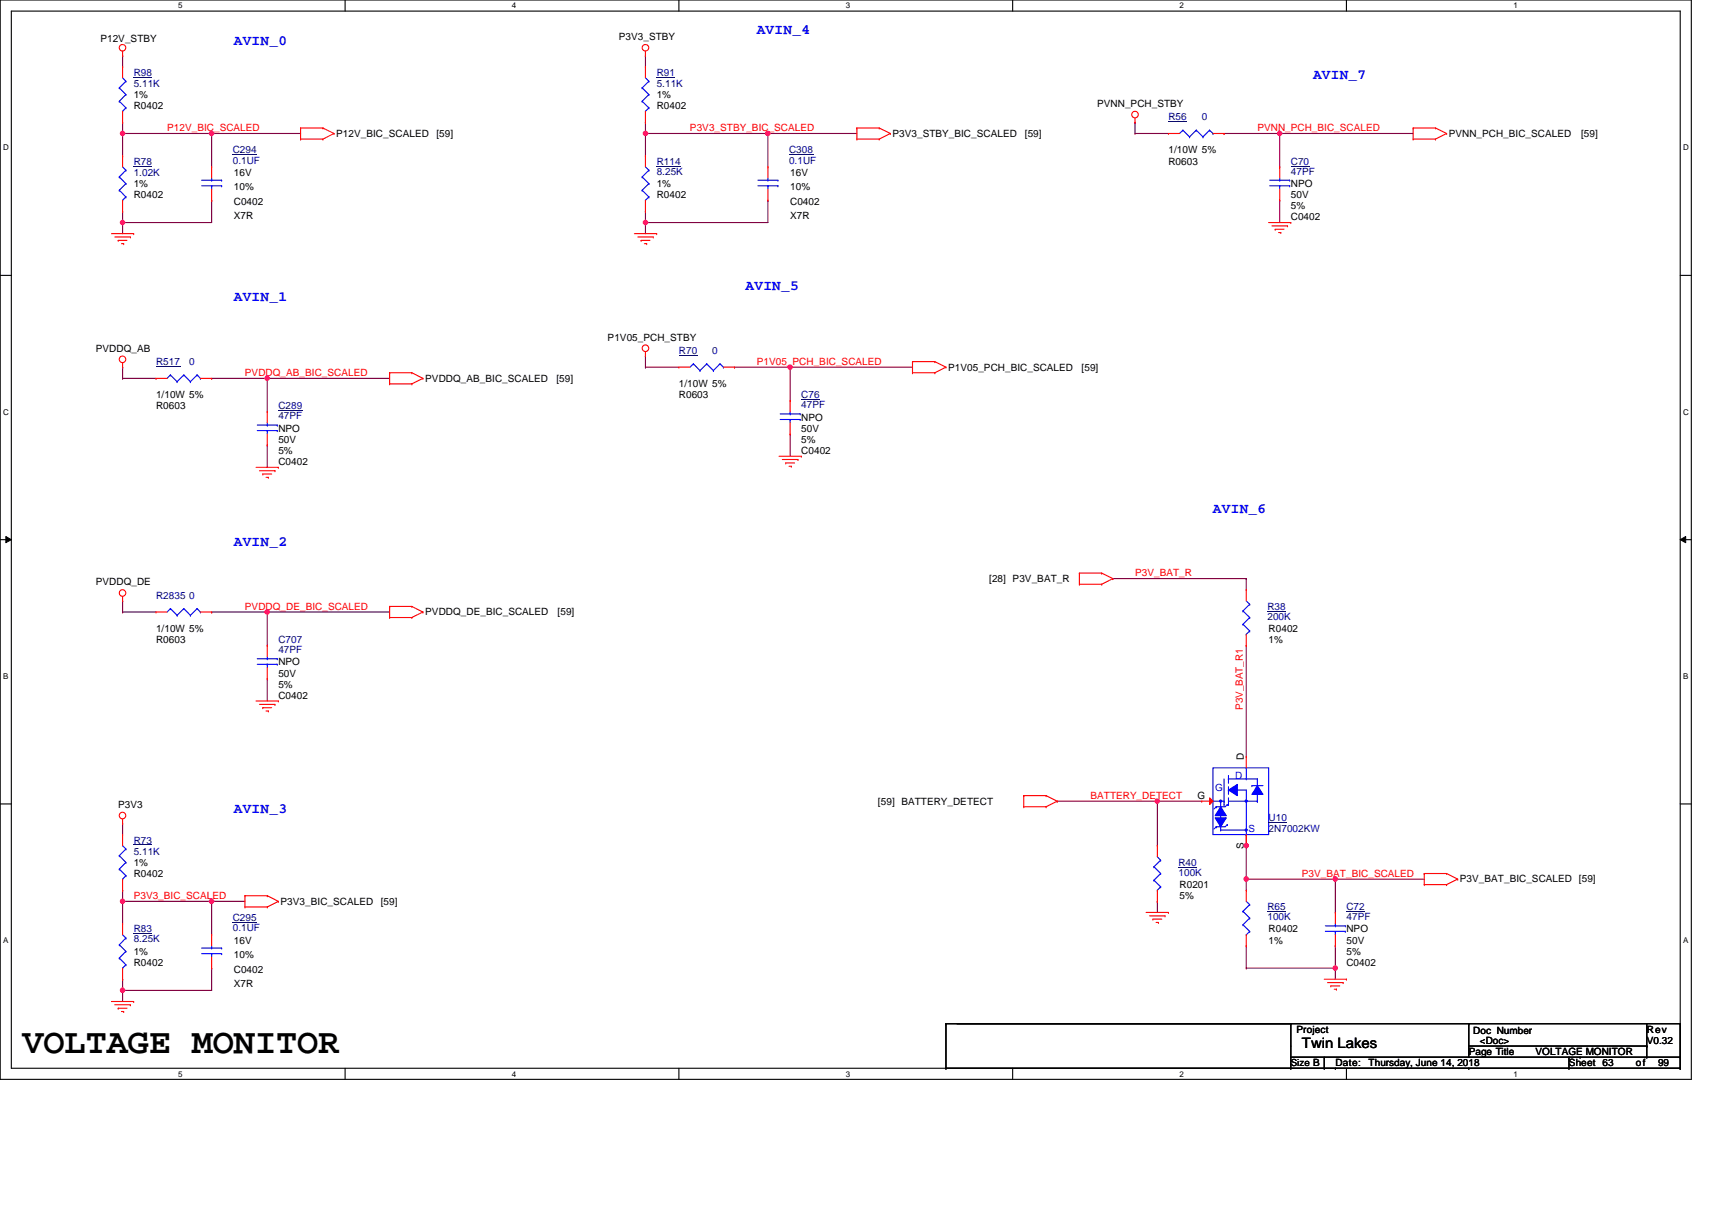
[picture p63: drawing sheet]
<svg xmlns="http://www.w3.org/2000/svg" width="297mm" height="210mm" viewBox="0 0 297 210" stroke-linecap="round" stroke-linejoin="round" font-family="sans-serif">
<defs><g id="words">
<text font-size="6.1" x="3.9" y="182.7">VOLTAGE MONITOR</text>
<g font-size="2.5" fill="#00f">
<text x="131.3" y="5.9">AVIN_4</text>
<text x="40.6" y="7.9">AVIN_0</text>
<text x="227.8" y="13.7">AVIN_7</text>
<text x="40.6" y="52.3">AVIN_1</text>
<text x="129.4" y="50.4">AVIN_5</text>
<text x="210.5" y="89">AVIN_6</text>
<text x="40.6" y="94.7">AVIN_2</text>
<text x="40.6" y="141.1">AVIN_3</text>
</g>
<text font-size="2.5" x="225.9" y="181.8">Twin Lakes</text>
<g font-size="1.7">
<text x="17.4" y="7.3">P12V_STBY</text>
<text x="107.4" y="6.9">P3V3_STBY</text>
<text x="23.2" y="17">1%</text>
<text x="113.9" y="17">1%</text>
<text x="23.2" y="18.9">R0402</text>
<text x="58.3" y="23.7">P12V_BIC_SCALED</text>
<text x="75.7" y="23.7">[59]</text>
<text x="113.9" y="18.9">R0402</text>
<text x="154.9" y="23.7">P3V3_STBY_BIC_SCALED</text>
<text x="177.8" y="23.7">[59]</text>
<text x="190.4" y="18.5">PVNN_PCH_STBY</text>
<text x="251.4" y="23.7">PVNN_PCH_BIC_SCALED</text>
<text x="274.3" y="23.7">[59]</text>
<text x="202.7" y="26.6">1/10W 5%</text>
<text x="202.7" y="28.6">R0603</text>
<text x="23.2" y="32.4">1%</text>
<text x="23.2" y="34.4">R0402</text>
<text x="40.6" y="30.5">16V</text>
<text x="40.6" y="33">10%</text>
<text x="40.6" y="35.5">C0402</text>
<text x="113.9" y="32.4">1%</text>
<text x="113.9" y="34.4">R0402</text>
<text x="137.1" y="30.5">16V</text>
<text x="137.1" y="33">10%</text>
<text x="137.1" y="35.5">C0402</text>
<text x="224" y="32.4">NPO</text>
<text x="224" y="34.4">50V</text>
<text x="40.6" y="38">X7R</text>
<text x="137.1" y="38">X7R</text>
<text x="224" y="36.3">5%</text>
<text x="224" y="38.2">C0402</text>
<text x="105.4" y="59.1">P1V05_PCH_STBY</text>
<text x="16.6" y="61">PVDDQ_AB</text>
<text x="164.5" y="64.3">P1V05_PCH_BIC_SCALED</text>
<text x="187.7" y="64.3">[59]</text>
<text x="27.1" y="69.1">1/10W 5%</text>
<text x="27.1" y="71">R0603</text>
<text x="73.8" y="66.2">PVDDQ_AB_BIC_SCALED</text>
<text x="96.6" y="66.2">[59]</text>
<text x="117.8" y="67.2">1/10W 5%</text>
<text x="117.8" y="69.1">R0603</text>
<text x="48.3" y="74.9">NPO</text>
<text x="48.3" y="76.8">50V</text>
<text x="139" y="73">NPO</text>
<text x="139" y="74.9">50V</text>
<text x="139" y="76.8">5%</text>
<text x="48.3" y="78.8">5%</text>
<text x="48.3" y="80.7">C0402</text>
<text x="139" y="78.8">C0402</text>
<text x="16.6" y="101.5">PVDDQ_DE</text>
<text x="171.6" y="101">[28] P3V_BAT_R</text>
<text x="73.8" y="106.7">PVDDQ_DE_BIC_SCALED</text>
<text x="96.7" y="106.7">[59]</text>
<text x="27.1" y="109.6">1/10W 5%</text>
<text x="27.1" y="111.6">R0603</text>
<text x="220.1" y="109.6">R0402</text>
<text x="220.1" y="111.6">1%</text>
<text x="48.3" y="115.4">NPO</text>
<text x="48.3" y="117.4">50V</text>
<text x="48.3" y="119.3">5%</text>
<text x="48.3" y="121.2">C0402</text>
<text x="215.8" y="131.8" transform="rotate(-90 215.8 131.8)">D</text>
<text x="20.5" y="140.1">P3V3</text>
<text x="152.3" y="139.6">[59] BATTERY_DETECT</text>
<text x="207.7" y="138.6">G</text>
<text x="215.8" y="147.3" transform="rotate(-90 215.8 147.3)">S</text>
<text x="23.2" y="150.2">1%</text>
<text x="23.2" y="152.1">R0402</text>
<text x="204.7" y="154.1">R0201</text>
<text x="204.7" y="156">5%</text>
<text x="253.3" y="153.1">P3V_BAT_BIC_SCALED [59]</text>
<text x="48.7" y="156.9">P3V3_BIC_SCALED</text>
<text x="66.1" y="156.9">[59]</text>
<text x="220.1" y="161.8">R0402</text>
<text x="233.6" y="161.8">NPO</text>
<text x="23.2" y="165.6">1%</text>
<text x="23.2" y="167.6">R0402</text>
<text x="40.6" y="163.7">16V</text>
<text x="40.6" y="166.2">10%</text>
<text x="220.1" y="163.7">1%</text>
<text x="233.6" y="163.7">50V</text>
<text x="233.6" y="165.6">5%</text>
<text x="233.6" y="167.6">C0402</text>
<text x="40.6" y="168.7">C0402</text>
<text x="40.6" y="171.2">X7R</text>
<text x="224.9" y="179.1">Project</text>
<text x="255.6" y="179.3">Doc Number</text>
<text x="285.7" y="179.1">Rev</text>
<text x="224" y="184.9">Size B</text>
<text x="231.7" y="184.9">Date:</text>
<text x="237.5" y="184.9">Thursday, June 14, 2018</text>
<text x="254.8" y="183">Page Title</text>
<text x="256.8" y="181.1">&lt;Doc&gt;</text>
<text x="266.4" y="183">VOLTAGE MONITOR</text>
<text x="272.2" y="184.9">Sheet 63</text>
<text x="283.8" y="184.9">of</text>
<text x="285.7" y="181.1">V0.32</text>
<text x="287.7" y="184.9">99</text>
</g>
<g font-size="1.7" fill="#000080">
<text x="23.2" y="13.1">R98</text>
<text x="23.2" y="15">5.11K</text>
<text x="113.9" y="13.1">R91</text>
<text x="113.9" y="15">5.11K</text>
<text x="202.7" y="20.8">R56</text>
<text x="208.5" y="20.8">0</text>
<text x="23.2" y="28.6">R78</text>
<text x="40.4" y="26.6">C294</text>
<text x="40.4" y="28.4">0.1UF</text>
<text x="113.9" y="28.6">R114</text>
<text x="136.9" y="26.6">C308</text>
<text x="136.9" y="28.4">0.1UF</text>
<text x="224" y="28.6">C70</text>
<text x="23.2" y="30.5">1.02K</text>
<text x="113.9" y="30.3">8.25K</text>
<text x="224" y="30.3">47PF</text>
<text x="27.1" y="63.3">R517</text>
<text x="32.8" y="63.3">0</text>
<text x="117.8" y="61.4">R70</text>
<text x="123.6" y="61.4">0</text>
<text x="48.3" y="71">C289</text>
<text x="139" y="69.1">C76</text>
<text x="139" y="70.8">47PF</text>
<text x="48.3" y="72.8">47PF</text>
<text x="27.1" y="103.8">R2835 0</text>
<text x="219.9" y="105.8">R38</text>
<text x="219.9" y="107.5">200K</text>
<text x="48.3" y="111.6">C707</text>
<text x="48.3" y="113.3">47PF</text>
<text x="220.1" y="142.5">U10</text>
<text x="23.2" y="146.3">R73</text>
<text x="23.2" y="148.3">5.11K</text>
<text x="220.1" y="144.4">2N7002KW</text>
<text x="204.5" y="150.2">R40</text>
<text x="204.5" y="151.9">100K</text>
<text x="23.2" y="161.8">R83</text>
<text x="40.4" y="159.8">C295</text>
<text x="40.4" y="161.6">0.1UF</text>
<text x="219.9" y="157.9">R65</text>
<text x="219.9" y="159.6">100K</text>
<text x="233.6" y="157.9">C72</text>
<text x="233.6" y="159.6">47PF</text>
<text x="23.2" y="163.5">8.25K</text>
</g>
<g font-size="1.7" fill="#f00">
<text x="29" y="22.8">P12V_BIC_SCALED</text>
<text x="119.7" y="22.8">P3V3_STBY_BIC_SCALED</text>
<text x="218.2" y="22.8">PVNN_PCH_BIC_SCALED</text>
<text x="42.5" y="65.2">PVDDQ_AB_BIC_SCALED</text>
<text x="131.3" y="63.3">P1V05_PCH_BIC_SCALED</text>
<text x="196.9" y="100">P3V_BAT_R</text>
<text x="42.5" y="105.8">PVDDQ_DE_BIC_SCALED</text>
<text x="215.6" y="123.2" transform="rotate(-90 215.6 123.2)">P3V_BAT_R1</text>
<text x="189.2" y="138.6">BATTERY_DETECT</text>
<text x="23.2" y="156">P3V3_BIC_SCALED</text>
<text x="225.9" y="152.1">P3V_BAT_BIC_SCALED</text>
</g>
<g font-size="1.7" fill="#00f">
<text x="210.8" y="137.2">G</text>
<text x="214.3" y="135.1">D</text>
<text x="216.6" y="144.3">S</text>
</g>
<g font-size="1.4">
<text x="30.9" y="1.5">5</text>
<text x="88.8" y="1.5">4</text>
<text x="146.7" y="1.5">3</text>
<text x="204.7" y="1.5">2</text>
<text x="262.6" y="1.5">1</text>
<text x=".5" y="26.1">D</text>
<text x="292" y="26.1">D</text>
<text x=".5" y="71.9">C</text>
<text x="292" y="71.9">C</text>
<text x=".5" y="117.8">B</text>
<text x="292" y="117.8">B</text>
<text x=".5" y="163.6">A</text>
<text x="292" y="163.6">A</text>
<text x="30.9" y="186.8">5</text>
<text x="88.8" y="186.8">4</text>
<text x="146.7" y="186.8">3</text>
<text x="204.7" y="186.8">2</text>
<text x="262.6" y="186.8">1</text>
</g>
</g></defs>
<path d="M0 0h293.5v187.2h-293.5zM2 1.9h289.5v183.4h-289.5z" fill="none" stroke="#000" stroke-width=".19"/>
<g fill="#fff">
<path d="M30.9 .2h.8v1.6h-.8z"/>
<path d="M30.9 185.5h.8v1.6h-.8z"/>
</g>
<path d="M59.9 0v1.9M59.9 185.3v1.9" fill="none" stroke="#000" stroke-width=".19"/>
<g fill="#fff">
<path d="M88.8 .2h.8v1.6h-.8z"/>
<path d="M88.8 185.5h.8v1.6h-.8z"/>
</g>
<path d="M117.8 0v1.9M117.8 185.3v1.9" fill="none" stroke="#000" stroke-width=".19"/>
<g fill="#fff">
<path d="M146.7 .2h.8v1.6h-.8z"/>
<path d="M146.7 185.5h.8v1.6h-.8z"/>
</g>
<path d="M175.7 0v1.9M175.7 185.3v1.9" fill="none" stroke="#000" stroke-width=".19"/>
<g fill="#fff">
<path d="M204.7 .2h.7v1.6h-.7z"/>
<path d="M204.7 185.5h.7v1.6h-.7z"/>
</g>
<path d="M233.6 0v1.9M233.6 185.3v1.9" fill="none" stroke="#000" stroke-width=".19"/>
<g fill="#fff">
<path d="M262.6 .2h.7v1.6h-.7z"/>
<path d="M262.6 185.5h.7v1.6h-.7z"/>
<path d="M.5 24.8h1v1.6h-1z"/>
<path d="M292 24.8h1v1.6h-1z"/>
<path d="M.5 70.7h1v1.5h-1z"/>
<path d="M292 70.7h1v1.5h-1z"/>
</g>
<path d="M0 47.8h2M291.5 47.8h2" fill="none" stroke="#000" stroke-width=".19"/>
<g fill="#fff">
<path d="M.5 116.5h.9v1.6h-.9z"/>
<path d="M292 116.5h.9v1.6h-.9z"/>
</g>
<path d="M0 93.6h2M291.5 93.6h2" fill="none" stroke="#000" stroke-width=".19"/>
<path d="M1 93.1l1 .5-1 .5zM291.5 93.6l1-.5v1z" fill="#000"/>
<path d="M1 93.1l1 .5-1 .5zM291.5 93.6l1-.5v1z" fill="none" stroke="#000" stroke-width=".17"/>
<g fill="#fff">
<path d="M.5 162.4h.9v1.5h-.9z"/>
<path d="M292 162.4h.9v1.5h-.9z"/>
</g>
<path d="M0 139.5h2M291.5 139.5h2" fill="none" stroke="#000" stroke-width=".19"/>
<g fill="none" stroke="#800040" stroke-width=".19">
<path d="M196.9 23.2h.1M196.9 21.2h.1M196.9 23.2h5.8M196.9 21.2v2M222 23.2h.1M222 34.7h.1M222 23.2v5.8M222 34.7v3.9M21.3 63.7h.1M21.3 65.6h.1M21.3 63.7v1.9M21.3 65.6h5.8"/>
<path d="M46.4 65.6h.1M46.4 77.2h.1M46.4 65.6v5.8M46.4 77.2v3.9M112 61.8h.1M112 63.7h.1M112 61.8v1.9M112 63.7h5.8M137.1 63.7h.1M137.1 75.3h.1M137.1 63.7v5.8M137.1 75.3v3.8"/>
<path d="M21.3 154.4h.1M21.3 142.9h.1M21.3 142.9v1.9M21.3 154.4v2M21.3 169.9h.1M21.3 169.9v1.9"/>
</g>
<circle cx="21.3" cy="171.8" r=".38" fill="#f0f"/>
<circle cx="21.3" cy="171.8" r=".38" fill="none" stroke="#f0f" stroke-width=".19"/>
<path d="M21.3 9.7h.1M21.3 9.7v1.9M112 9.7h.1M112 9.7v1.9M21.3 21.2h.1M21.3 23.2h.1M21.3 21.2v5.8M21.3 23.2h15.4M112 21.2h.1M112 36.7h.1M112 21.2v2M112 36.7v1.9" fill="none" stroke="#800040" stroke-width=".19"/>
<circle cx="21.3" cy="23.1" r=".38" fill="#f0f"/>
<circle cx="21.3" cy="23.1" r=".38" fill="none" stroke="#f0f" stroke-width=".19"/>
<path d="M21.3 36.7h.1M21.3 36.7v1.9M112 23.2h.1M112 23.2h21.2M112 23.2v3.8" fill="none" stroke="#800040" stroke-width=".19"/>
<circle cx="112" cy="23.1" r=".38" fill="#f0f"/>
<circle cx="112" cy="23.1" r=".38" fill="none" stroke="#f0f" stroke-width=".19"/>
<path d="M36.7 65.6h.1M36.7 65.6h9.7" fill="none" stroke="#800040" stroke-width=".19"/>
<circle cx="46.4" cy="65.6" r=".38" fill="#f0f"/>
<circle cx="46.4" cy="65.6" r=".38" fill="none" stroke="#f0f" stroke-width=".19"/>
<path d="M46.4 65.6h.1M46.4 65.6h21.2M127.4 63.7h.1M127.4 63.7h30.9M137.1 63.7h.1" fill="none" stroke="#800040" stroke-width=".19"/>
<circle cx="137.1" cy="63.7" r=".38" fill="#f0f"/>
<circle cx="137.1" cy="63.7" r=".38" fill="none" stroke="#f0f" stroke-width=".19"/>
<path d="M21.3 156.4h.1M21.3 156.4h15.4M21.3 156.4v3.8" fill="none" stroke="#800040" stroke-width=".19"/>
<circle cx="21.3" cy="156.3" r=".38" fill="#f0f"/>
<circle cx="21.3" cy="156.3" r=".38" fill="none" stroke="#f0f" stroke-width=".19"/>
<path d="M212.4 23.2h.1M212.4 23.2h32.8M222 23.2h.1" fill="none" stroke="#800040" stroke-width=".19"/>
<circle cx="222" cy="23.1" r=".38" fill="#f0f"/>
<circle cx="222" cy="23.1" r=".38" fill="none" stroke="#f0f" stroke-width=".19"/>
<path d="M216.2 144.8h.1M216.2 144.8v1.9M231.7 164.1h.1M231.7 164.1v3.8" fill="none" stroke="#800040" stroke-width=".19"/>
<circle cx="216.2" cy="146.7" r=".38" fill="#f0f"/>
<circle cx="216.2" cy="146.7" r=".38" fill="none" stroke="#f0f" stroke-width=".19"/>
<path d="M216.2 164.1h.1M216.2 167.9h.1M216.2 164.1v3.8M216.2 167.9h15.5" fill="none" stroke="#800040" stroke-width=".19"/>
<circle cx="231.7" cy="167.9" r=".38" fill="#f0f"/>
<circle cx="231.7" cy="167.9" r=".38" fill="none" stroke="#f0f" stroke-width=".19"/>
<path d="M216.2 152.5h.1M216.2 152.5h15.5M231.7 167.9h.1M231.7 167.9v2" fill="none" stroke="#800040" stroke-width=".19"/>
<circle cx="231.7" cy="152.5" r=".38" fill="#f0f"/>
<circle cx="231.7" cy="152.5" r=".38" fill="none" stroke="#f0f" stroke-width=".19"/>
<circle cx="216.2" cy="152.5" r=".38" fill="#f0f"/>
<circle cx="216.2" cy="152.5" r=".38" fill="none" stroke="#f0f" stroke-width=".19"/>
<path d="M183.4 139h.1M183.4 139h17.4M200.8 139h.1M200.8 139v7.7M216.2 152.5h.1M216.2 152.5v1.9M231.7 152.5h.1M231.7 152.5v5.8M231.7 152.5h15.4" fill="none" stroke="#800040" stroke-width=".19"/>
<circle cx="200.8" cy="139" r=".38" fill="#f0f"/>
<circle cx="200.8" cy="139" r=".38" fill="none" stroke="#f0f" stroke-width=".19"/>
<g fill="none" stroke="#800040" stroke-width=".19">
<path d="M193.1 100.4h.1M193.1 100.4h23.1M216.2 112h.1M216.2 100.4h.1M216.2 100.4v1.9M216.2 112v19.3M200.8 139h.1M200.8 139h7.7M36.7 156.4h.1M36.7 156.4v5.8M36.7 156.4h5.8M200.8 156.4h.1"/>
<path d="M200.8 156.4v1.9M21.3 171.8h.1M21.3 171.8v1.9M36.7 167.9h.1M36.7 167.9v3.9h-15.4"/>
</g>
<circle cx="36.7" cy="156.3" r=".38" fill="#f0f"/>
<circle cx="36.7" cy="156.3" r=".38" fill="none" stroke="#f0f" stroke-width=".19"/>
<path d="M133.2 23.2h.1M133.2 23.2v5.8M133.2 23.2h15.5" fill="none" stroke="#800040" stroke-width=".19"/>
<circle cx="133.2" cy="23.1" r=".38" fill="#f0f"/>
<circle cx="133.2" cy="23.1" r=".38" fill="none" stroke="#f0f" stroke-width=".19"/>
<path d="M112 38.6h.1M112 38.6v1.9M133.2 34.7h.1M133.2 34.7v3.9h-21.2" fill="none" stroke="#800040" stroke-width=".19"/>
<circle cx="112" cy="38.6" r=".38" fill="#f0f"/>
<circle cx="112" cy="38.6" r=".38" fill="none" stroke="#f0f" stroke-width=".19"/>
<path d="M36.7 23.2h.1M36.7 23.2v5.8M36.7 23.2h15.5" fill="none" stroke="#800040" stroke-width=".19"/>
<circle cx="36.7" cy="23.1" r=".38" fill="#f0f"/>
<circle cx="36.7" cy="23.1" r=".38" fill="none" stroke="#f0f" stroke-width=".19"/>
<path d="M21.3 38.6h.1M36.7 34.7h.1M36.7 34.7v3.9h-15.4" fill="none" stroke="#800040" stroke-width=".19"/>
<circle cx="21.3" cy="38.6" r=".38" fill="#f0f"/>
<circle cx="21.3" cy="38.6" r=".38" fill="none" stroke="#f0f" stroke-width=".19"/>
<path d="M21.3 38.6h.1M21.3 38.6v1.9M21.3 104.2h.1M21.3 106.2h.1M21.3 104.2v2M21.3 106.2h5.8M36.7 106.2h.1M36.7 106.2h9.7M46.4 106.2h.1M46.4 117.8h.1M46.4 106.2v5.8M46.4 117.8v3.8" fill="none" stroke="#800040" stroke-width=".19"/>
<circle cx="46.4" cy="106.2" r=".38" fill="#f0f"/>
<circle cx="46.4" cy="106.2" r=".38" fill="none" stroke="#f0f" stroke-width=".19"/>
<path d="M46.4 106.2h.1M46.4 106.2h21.2M216.2 146.7h.1M216.2 146.7v5.8" fill="none" stroke="#800040" stroke-width=".19"/>
<g fill="none" stroke="#f00" stroke-width=".19">
<path d="M21.3 9.7h.1M21.3 11.6h.1M21.3 8.9v.8M21.3 11.6v1.9M21.3 19.3v1.9M112 9.7h.1M112 11.6h.1M112 8.9v.8M112 11.6v1.9M112 19.3v1.9M21.3 21.2h.1M36.7 29h.1"/>
<path d="M36.7 34.7h.1M36.7 29v1.9M36.7 32.8v1.9M52.2 24.1h.1M52.2 22.2h.1M52.2 22.2h3.8M52.2 24.1h3.8M52.2 22.2v1.9M56 22.2h.1M56 24.1h.1M56 22.2l2 1M58 23.2h.1"/>
<path d="M58 23.2l-2 .9M112 27h.1M112 36.7h.1M112 21.2h.1M112 27v2M112 34.7v2M133.2 29h.1M133.2 34.7h.1M133.2 29v1.9M133.2 32.8v1.9M148.7 24.1h.1M148.7 22.2h.1"/>
<path d="M148.7 22.2h3.8M148.7 24.1h3.8M148.7 22.2v1.9M152.5 22.2h.1M152.5 24.1h.1M152.5 22.2l2 1M154.5 23.2h.1M154.5 23.2l-2 .9M196.9 21.2h.1M196.9 20.5v.7M202.7 23.2h.1M202.7 23.2h2"/>
<path d="M210.5 23.2h1.9M212.4 23.2h.1M220.1 38.6h3.9M220.7 39.2h2.7M221.3 39.8h.1M221.3 39.8h1.5M223.4 39.2h.1M224 38.6h.1M245.2 24.1h.1M245.2 22.2h.1M245.2 22.2h3.9M245.2 24.1h3.9"/>
<path d="M245.2 22.2v1.9M249.1 22.2h.1M249.1 24.1h.1M249.1 22.2l1.9 1M251 23.2h.1M251 23.2l-1.9 .9M19.3 40.5h3.9M19.9 41.1h2.7M20.5 41.7h.1M20.5 41.7h1.5M21.1 42.3h.4M21.5 42.3h.1"/>
<path d="M22.6 41.1h.1M23.2 40.5h.1M110.1 40.5h3.8M110.7 41.1h2.6M111.2 41.7h.1M111.2 41.7h1.6M111.8 42.3h.4M112.2 42.3h.1M113.3 41.1h.1M113.9 40.5h.1M221.8 40.3h.4M222.2 40.3h.1"/>
<path d="M21.3 63.7h.1M21.3 62.9v.8M27.1 65.6h.1M27.1 65.6h1.9M34.8 65.6h1.9M36.7 65.6h.1M46.4 71.4h.1M46.4 77.2h.1M46.4 71.4v1.9M46.4 75.3v1.9M67.6 66.6h.1M67.6 64.7h.1"/>
<path d="M67.6 64.7h3.9M67.6 66.6h3.9M67.6 64.7v1.9M71.5 64.7h.1M71.5 66.6h.1M71.5 64.7l1.9 .9M73.4 65.6h.1M73.4 65.6l-1.9 1M112 61.8h.1M112 61v.8M117.8 63.7h.1M117.8 63.7h1.9"/>
<path d="M125.5 63.7h1.9M127.4 63.7h.1M135.2 79.1h3.8M135.7 79.7h2.7M138.4 79.7h.1M139 79.1h.1M158.3 64.7h.1M158.3 62.7h.1M158.3 62.7h3.9M158.3 64.7h3.9M158.3 62.7v2M162.2 62.7h.1"/>
<path d="M162.2 64.7h.1M162.2 62.7l1.9 1M164.1 63.7h.1M164.1 63.7l-1.9 1M44.4 81.1h3.9M45 81.7h2.7M45.6 82.2h.1M45.6 82.2h1.5M46.2 82.8h.4M46.6 82.8h.1M47.7 81.7h.1M48.3 81.1h.1"/>
<path d="M136.3 80.3h.1M136.3 80.3h1.6M136.9 80.9h.4M137.3 80.9h.1M187.3 99.4h.1M187.3 99.4h3.9M187.3 99.4v1.9M191.2 99.4h.1M191.2 99.4l1.9 1M21.3 104.2h.1M21.3 103.5v.7M67.6 107.1h.1"/>
<path d="M67.6 105.2h.1M67.6 105.2v1.9M67.6 105.2h3.9M67.6 107.1h3.9M71.5 105.2h.1M71.5 107.1h.1M71.5 105.2l1.9 1M73.4 106.2h.1M73.4 106.2l-1.9 .9M187.3 101.3h.1M187.3 101.3h3.9M191.2 101.3h.1"/>
<path d="M193.1 100.4h.1M193.1 100.4l-1.9 .9M44.4 121.6h3.9M45 122.2h2.7M45.6 122.8h.1M45.6 122.8h1.5M46.2 123.3h.4M46.6 123.3h.1M47.7 122.2h.1M48.3 121.6h.1M177.6 138h.1M177.6 140h.1"/>
<path d="M177.6 138h3.9M177.6 138v2M177.6 140h3.9M181.5 138h.1M181.5 140h.1M181.5 138l1.9 1M183.4 139h.1M183.4 139l-1.9 1M21.3 142.9h.1M21.3 144.8h.1M21.3 154.4h.1M21.3 142.1v.8"/>
<path d="M21.3 144.8v1.9M21.3 152.5v1.9M42.5 157.3h.1M42.5 155.4h.1M42.5 155.4h3.9M42.5 157.3h3.9M42.5 155.4v1.9M46.4 155.4h.1M46.4 157.3h.1M46.4 155.4l1.9 1M48.3 156.4h.1M48.3 156.4l-1.9 .9"/>
<path d="M198.9 158.3h3.8M199.5 158.9h2.6M200 159.4h.1M200 159.4h1.6M202.1 158.9h.1M202.7 158.3h.1M231.7 158.3h.1M231.7 158.3v1.9M247.1 153.5h.1M247.1 151.5h.1M247.1 151.5h3.9M247.1 153.5h3.9"/>
<path d="M247.1 151.5v2M251 151.5h.1M251 153.5h.1M251 151.5l1.9 1M252.9 152.5h.1M252.9 152.5l-1.9 1M19.3 173.7h3.9M19.9 174.3h2.7M20.5 174.9h.1M20.5 174.9h1.5M21.1 175.5h.4M21.3 160.2h.1"/>
<path d="M21.3 169.9h.1M21.3 160.2v2M21.3 167.9v2M21.5 175.5h.1M22.6 174.3h.1M23.2 173.7h.1M200.6 160h.4M201 160h.1M229.8 169.9h3.8M230.3 170.5h2.7M230.9 171h.1M230.9 171h1.5"/>
<path d="M231.5 171.6h.4M231.7 164.1h.1M231.7 162.2v1.9M231.9 171.6h.1M233 170.5h.1M233.6 169.9h.1"/>
<circle cx="21.3" cy="8.3" r=".57"/>
<circle cx="112" cy="8.3" r=".57"/>
<circle cx="196.9" cy="19.9" r=".57"/>
<circle cx="21.3" cy="62.3" r=".57"/>
<circle cx="112" cy="60.4" r=".57"/>
<circle cx="21.3" cy="102.9" r=".57"/>
<circle cx="21.3" cy="141.5" r=".57"/>
</g>
<g fill="none" stroke="#000" stroke-width=".19">
<path d="M164.1 177.6h.1M164.1 177.6h127.4M164.1 177.6v7.7M224 177.6h.1M224 177.6v7.7M254.8 177.6h.1M254.8 177.6v5.8M285.7 177.6v5.8M291.5 177.6h.1M291.5 177.6v7.7M164.1 185.3h.1M164.1 185.3h127.4"/>
<path d="M224 185.3h.1M224 183.4h67.5M229.8 185.3h.1M229.8 183.4v1.9M231.7 185.3h.1M254.8 185.3h.1M254.8 181.5h30.9M272.2 185.3h.1M272.2 183.4v1.9M274.1 183.4h.1M285.7 181.5h.1M285.7 183.4h.1"/>
<path d="M291.5 185.3h.1M291.5 183.4h.1"/>
</g>
<g fill="none" stroke="#00f" stroke-width=".19">
<path d="M20.7 15.2h.1M20.7 17.6h.1M20.7 15.2l1.1 1.2M20.7 17.6l1.1 1.1M21.3 19.3h.1M21.3 13.5l.5 .6M21.8 14.1h.1M21.8 16.4h.1M21.8 18.7h.1M21.8 14.1l-1.1 1.1M21.8 16.4l-1.1 1.2M21.8 18.7l-.5 .6"/>
<path d="M111.4 15.2h.1M111.4 17.6h.1M111.4 15.2l1.2 1.2M111.4 17.6l1.2 1.1M112 19.3h.1M112 13.5l.6 .6M112.6 14.1h.1M112.6 16.4h.1M112.6 18.7h.1M112.6 14.1l-1.2 1.1M112.6 16.4l-1.2 1.2M112.6 18.7l-.6 .6"/>
<path d="M35 32.2h3.5M35 31.3h3.5M36.7 31.3h.1M36.7 32.2h.1M36.7 30.9v.4M36.7 32.2v.6M38.5 32.2h.1M38.5 31.3h.1M111.4 30.7h.1M111.4 33h.1M111.4 30.7l1.2 1.2M111.4 33l1.2 1.2"/>
<path d="M112 34.7h.1M112 29l.6 .5M112.6 29.5h.1M112.6 31.9h.1M112.6 34.2h.1M112.6 29.5l-1.2 1.2M112.6 31.9l-1.2 1.1M112.6 34.2l-.6 .5M131.5 32.2h3.5M131.5 31.3h3.5M133.2 31.3h.1M133.2 32.2h.1"/>
<path d="M133.2 30.9v.4M133.2 32.2v.6M135 32.2h.1M135 31.3h.1M205.2 22.6h.1M205.2 22.6l-.5 .6M205.2 22.6l1.2 1.1M206.4 23.7h.1M207.6 22.6h.1M207.6 22.6l-1.2 1.1M207.6 22.6l1.1 1.1M208.7 23.7h.1"/>
<path d="M209.9 22.6h.1M209.9 22.6l-1.2 1.1M209.9 22.6l.6 .6M210.5 23.2h.1M29.6 65h.1M29.6 65l-.6 .6M29.6 65l1.1 1.2M30.7 66.2h.1M31.9 65h.1M31.9 65l-1.2 1.2M31.9 65l1.1 1.2M33 66.2h.1"/>
<path d="M34.2 65h.1M34.2 65l-1.2 1.2M34.2 65l.6 .6M34.8 65.6h.1M44.6 74.7h3.5M44.6 73.7h3.5M46.4 73.7h.1M46.4 74.7h.1M46.4 73.3v.4M46.4 74.7v.6M48.1 74.7h.1M48.1 73.7h.1"/>
<path d="M120.3 63.1h.1M120.3 63.1l-.6 .6M120.3 63.1l1.2 1.2M121.5 64.3h.1M122.6 63.1h.1M122.6 63.1l-1.1 1.2M122.6 63.1l1.2 1.2M123.8 64.3h.1M124.9 63.1h.1M124.9 63.1l-1.1 1.2M124.9 63.1l.6 .6M125.5 63.7h.1"/>
<path d="M20.7 148.4h.1M20.7 150.8h.1M20.7 148.4l1.1 1.2M20.7 150.8l1.1 1.1M21.3 152.5h.1M21.3 146.7l.5 .6M21.8 147.3h.1M21.8 149.6h.1M21.8 151.9h.1M21.8 147.3l-1.1 1.1M21.8 149.6l-1.1 1.2M21.8 151.9l-.5 .6"/>
<path d="M20.7 163.9h.1M20.7 166.2h.1M20.7 163.9l1.1 1.1M20.7 166.2l1.1 1.2M21.3 167.9h.1M21.3 162.2l.5 .5M21.8 162.7h.1M21.8 165h.1M21.8 167.4h.1M21.8 162.7l-1.1 1.2M21.8 165l-1.1 1.2M21.8 167.4l-.5 .5"/>
<path d="M230 161.6h3.4M230 160.6h3.4M231.7 160.6h.1M231.7 161.6h.1M231.7 160.2v.4M231.7 161.6v.6M233.4 161.6h.1M233.4 160.6h.1"/>
</g>
<path d="M23.2 13.4h3.2M113.9 13.4h3.2M40.4 26.9h4.2M113.9 28.8h4.2M136.9 26.9h4.2M202.7 21.1h3.2M27.1 63.6h4.1M48.3 71.3h4.2M117.8 61.6h3.2M23.2 146.6h3.2M233.6 158.2h3.2M23.2 162h3.2" fill="none" stroke="#000080" stroke-width=".17"/>
<path d="M213.1 137.1l1.6-1v1.9z" fill="#00f"/>
<g fill="none" stroke="#00f" stroke-width=".19">
<path d="M212.4 139.6h.1M212.4 135.1v4.5M213.1 137.1l1.6-1v1.9zM213.1 135.7h.1M213.1 137.6h.1M213.1 139.6h.1M213.1 137.1h.1M213.1 135.1h.1M213.1 134.5v1.2M213.1 136.5v1.1M213.1 138.4v1.2M213.1 137.1h3.1v7.7"/>
<path d="M213.1 139h5.1M213.1 135.1h5.1M216.2 139h.1M216.2 135.1h.1M216.2 133.2v1.9M217.2 136.3h.1M217.2 136.3h1.9M218.2 139h.1M218.2 135.1h.1M218.2 135.1v1.2M218.2 137.8v1.2"/>
</g>
<path d="M211.8 140l1 1.5h-2z" fill="#00f"/>
<g fill="none" stroke="#00f" stroke-width=".19">
<path d="M211 140h.1M211 140h1.6M211.8 140l1 1.5h-2zM211.8 139v1.5M211 143.4h.1M211 143.4h1.6M211.8 140.5h.1M211.8 142.3h.1M211.8 144h.1M211.8 141.1v1.2M211.8 142.6v1.4M211.8 144h4.4"/>
<path d="M216.2 144h.1"/>
</g>
<circle cx="211.8" cy="139" r=".18" fill="#00f"/>
<circle cx="211.8" cy="139" r=".18" fill="none" stroke="#00f" stroke-width=".19"/>
<path d="M210.8 141.9h2l-1 1.5z" fill="#00f"/>
<path d="M210.5 139h1.9M212.4 139h.1M210.8 141.9h2l-1 1.5z" fill="none" stroke="#00f" stroke-width=".19"/>
<path d="M216.1 143.9h.2v.2h-.2z" fill-rule="evenodd" fill="#00f"/>
<path d="M210.5 133.2h9.6v11.6h-9.6zM211 140h.1M211 140l-.4 .3M213 139.6h.1M213 139.6l-.4 .4M211 143.4h.1M211 143.4l-.4 .4M213 143h.1M213 143l-.4 .4M216.1 143.9h.2v.2h-.2z" fill="none" stroke="#00f" stroke-width=".19"/>
<path d="M218.2 136.3l.9 1.5h-1.9z" fill="#00f"/>
<path d="M218.2 136.3l.9 1.5h-1.9z" fill="none" stroke="#00f" stroke-width=".19"/>
<path d="M216.1 138.8h.2v.3h-.2z" fill-rule="evenodd" fill="#00f"/>
<path d="M216.1 138.8h.2v.3h-.2z" fill="none" stroke="#00f" stroke-width=".19"/>
<path d="M220.1 142.7h3.2" fill="none" stroke="#000080" stroke-width=".17"/>
<path d="M216.2 131.3h.1M216.2 131.3v1.9" fill="none" stroke="#f00" stroke-width=".19"/>
<path d="M209.9 138.4l.6 .6-.6 .6z" fill="#f00"/>
<g fill="none" stroke="#f00" stroke-width=".19">
<path d="M21.3 27h.1M21.3 36.7h.1M21.3 27v2M21.3 34.7v2M222 29h.1M222 34.7h.1M222 29v1.9M222 32.8v1.9M137.1 69.5h.1M137.1 75.3h.1M137.1 69.5v1.9M137.1 73.3v2"/>
<path d="M27.1 106.2h.1M27.1 106.2h1.9M34.8 106.2h1.9M36.7 106.2h.1M46.4 112h.1M46.4 117.8h.1M46.4 112v1.9M46.4 115.8v2M216.2 102.3h.1M216.2 112h.1M216.2 102.3v1.9M216.2 110v2"/>
<path d="M208.5 139h.1M208.5 139h2M209.9 138.4l.6 .6-.6 .6zM200.8 146.7h.1M200.8 156.4h.1M200.8 146.7v1.9M200.8 154.4v2M216.2 146.7h.1M216.2 154.4h.1M216.2 144.8v1.9M216.2 154.4v2M36.7 162.2h.1"/>
<path d="M36.7 167.9h.1M36.7 162.2v1.9M36.7 166v1.9M216.2 164.1h.1M216.2 162.2v1.9"/>
</g>
<g fill="none" stroke="#00f" stroke-width=".19">
<path d="M20.7 30.7h.1M20.7 33h.1M20.7 30.7l1.1 1.2M20.7 33l1.1 1.2M21.3 34.7h.1M21.3 29l.5 .5M21.8 29.5h.1M21.8 31.9h.1M21.8 34.2h.1M21.8 29.5l-1.1 1.2M21.8 31.9l-1.1 1.1M21.8 34.2l-.5 .5"/>
<path d="M220.3 32.2h3.5M220.3 31.3h3.5M222 31.3h.1M222 32.2h.1M222 30.9v.4M222 32.2v.6M223.8 32.2h.1M223.8 31.3h.1M135.4 72.8h3.4M135.4 71.8h3.4M137.1 71.8h.1M137.1 72.8h.1"/>
<path d="M137.1 71.4v.4M137.1 72.8v.5M138.8 72.8h.1M138.8 71.8h.1M29.6 105.6h.1M29.6 105.6l-.6 .6M29.6 105.6l1.1 1.1M30.7 106.7h.1M31.9 105.6h.1M31.9 105.6l-1.2 1.1M31.9 105.6l1.1 1.1M33 106.7h.1"/>
<path d="M34.2 105.6h.1M34.2 105.6l-1.2 1.1M34.2 105.6l.6 .6M34.8 106.2h.1M44.6 115.2h3.5M44.6 114.3h3.5M46.4 114.3h.1M46.4 115.2h.1M46.4 113.9v.4M46.4 115.2v.6M48.1 115.2h.1M48.1 114.3h.1"/>
<path d="M215.7 106h.1M215.7 108.3h.1M215.7 106l1.1 1.1M215.7 108.3l1.1 1.2M216.2 110h.1M216.2 104.2l.6 .6M216.8 104.8h.1M216.8 107.1h.1M216.8 109.5h.1M216.8 104.8l-1.1 1.2M216.8 107.1l-1.1 1.2M216.8 109.5l-.6 .5"/>
<path d="M200.2 150.4h.1M200.2 152.7h.1M200.2 150.4l1.2 1.1M200.2 152.7l1.2 1.1M200.8 154.4h.1M200.8 148.6l.6 .6M201.4 149.2h.1M201.4 151.5h.1M201.4 153.8h.1M201.4 149.2l-1.2 1.2M201.4 151.5l-1.2 1.2M201.4 153.8l-.6 .6"/>
<path d="M215.7 158.1h.1M215.7 158.1l1.1 1.2M216.2 156.4l.6 .5M216.8 156.9h.1M216.8 159.3h.1M216.8 156.9l-1.1 1.2M216.8 159.3l-1.1 1.1M35 165.4h3.5M35 164.5h3.5M36.7 164.5h.1M36.7 165.4h.1M36.7 164.1v.4"/>
<path d="M36.7 165.4v.6M38.5 165.4h.1M38.5 164.5h.1M215.7 160.4h.1M215.7 160.4l1.1 1.2M216.2 162.2h.1M216.8 161.6h.1M216.8 161.6l-.6 .6"/>
</g>
<path d="M23.2 28.8h3.2M224 28.8h3.2M139 69.4h3.2M219.9 106h3.2M204.5 150.4h3.2M219.9 158.2h3.2M40.4 160.1h4.2" fill="none" stroke="#000080" stroke-width=".17"/>
<circle cx="21.3" cy="171.8" r=".38" fill="#f0f"/>
<circle cx="21.3" cy="171.8" r=".38" fill="none" stroke="#f0f" stroke-width=".19"/>
<circle cx="21.3" cy="23.1" r=".38" fill="#f0f"/>
<circle cx="21.3" cy="23.1" r=".38" fill="none" stroke="#f0f" stroke-width=".19"/>
<circle cx="112" cy="23.1" r=".38" fill="#f0f"/>
<circle cx="112" cy="23.1" r=".38" fill="none" stroke="#f0f" stroke-width=".19"/>
<circle cx="46.4" cy="65.6" r=".38" fill="#f0f"/>
<circle cx="46.4" cy="65.6" r=".38" fill="none" stroke="#f0f" stroke-width=".19"/>
<circle cx="137.1" cy="63.7" r=".38" fill="#f0f"/>
<circle cx="137.1" cy="63.7" r=".38" fill="none" stroke="#f0f" stroke-width=".19"/>
<circle cx="21.3" cy="156.3" r=".38" fill="#f0f"/>
<circle cx="21.3" cy="156.3" r=".38" fill="none" stroke="#f0f" stroke-width=".19"/>
<circle cx="222" cy="23.1" r=".38" fill="#f0f"/>
<circle cx="222" cy="23.1" r=".38" fill="none" stroke="#f0f" stroke-width=".19"/>
<circle cx="216.2" cy="146.7" r=".38" fill="#f0f"/>
<circle cx="216.2" cy="146.7" r=".38" fill="none" stroke="#f0f" stroke-width=".19"/>
<circle cx="231.7" cy="167.9" r=".38" fill="#f0f"/>
<circle cx="231.7" cy="167.9" r=".38" fill="none" stroke="#f0f" stroke-width=".19"/>
<circle cx="231.7" cy="152.5" r=".38" fill="#f0f"/>
<circle cx="231.7" cy="152.5" r=".38" fill="none" stroke="#f0f" stroke-width=".19"/>
<circle cx="216.2" cy="152.5" r=".38" fill="#f0f"/>
<circle cx="216.2" cy="152.5" r=".38" fill="none" stroke="#f0f" stroke-width=".19"/>
<circle cx="200.8" cy="139" r=".38" fill="#f0f"/>
<circle cx="200.8" cy="139" r=".38" fill="none" stroke="#f0f" stroke-width=".19"/>
<circle cx="36.7" cy="156.3" r=".38" fill="#f0f"/>
<circle cx="36.7" cy="156.3" r=".38" fill="none" stroke="#f0f" stroke-width=".19"/>
<circle cx="133.2" cy="23.1" r=".38" fill="#f0f"/>
<circle cx="133.2" cy="23.1" r=".38" fill="none" stroke="#f0f" stroke-width=".19"/>
<circle cx="112" cy="38.6" r=".38" fill="#f0f"/>
<circle cx="112" cy="38.6" r=".38" fill="none" stroke="#f0f" stroke-width=".19"/>
<circle cx="36.7" cy="23.1" r=".38" fill="#f0f"/>
<circle cx="36.7" cy="23.1" r=".38" fill="none" stroke="#f0f" stroke-width=".19"/>
<circle cx="21.3" cy="38.6" r=".38" fill="#f0f"/>
<circle cx="21.3" cy="38.6" r=".38" fill="none" stroke="#f0f" stroke-width=".19"/>
<circle cx="46.4" cy="106.2" r=".38" fill="#f0f"/>
<circle cx="46.4" cy="106.2" r=".38" fill="none" stroke="#f0f" stroke-width=".19"/>
<use href="#words"/>
</svg>
